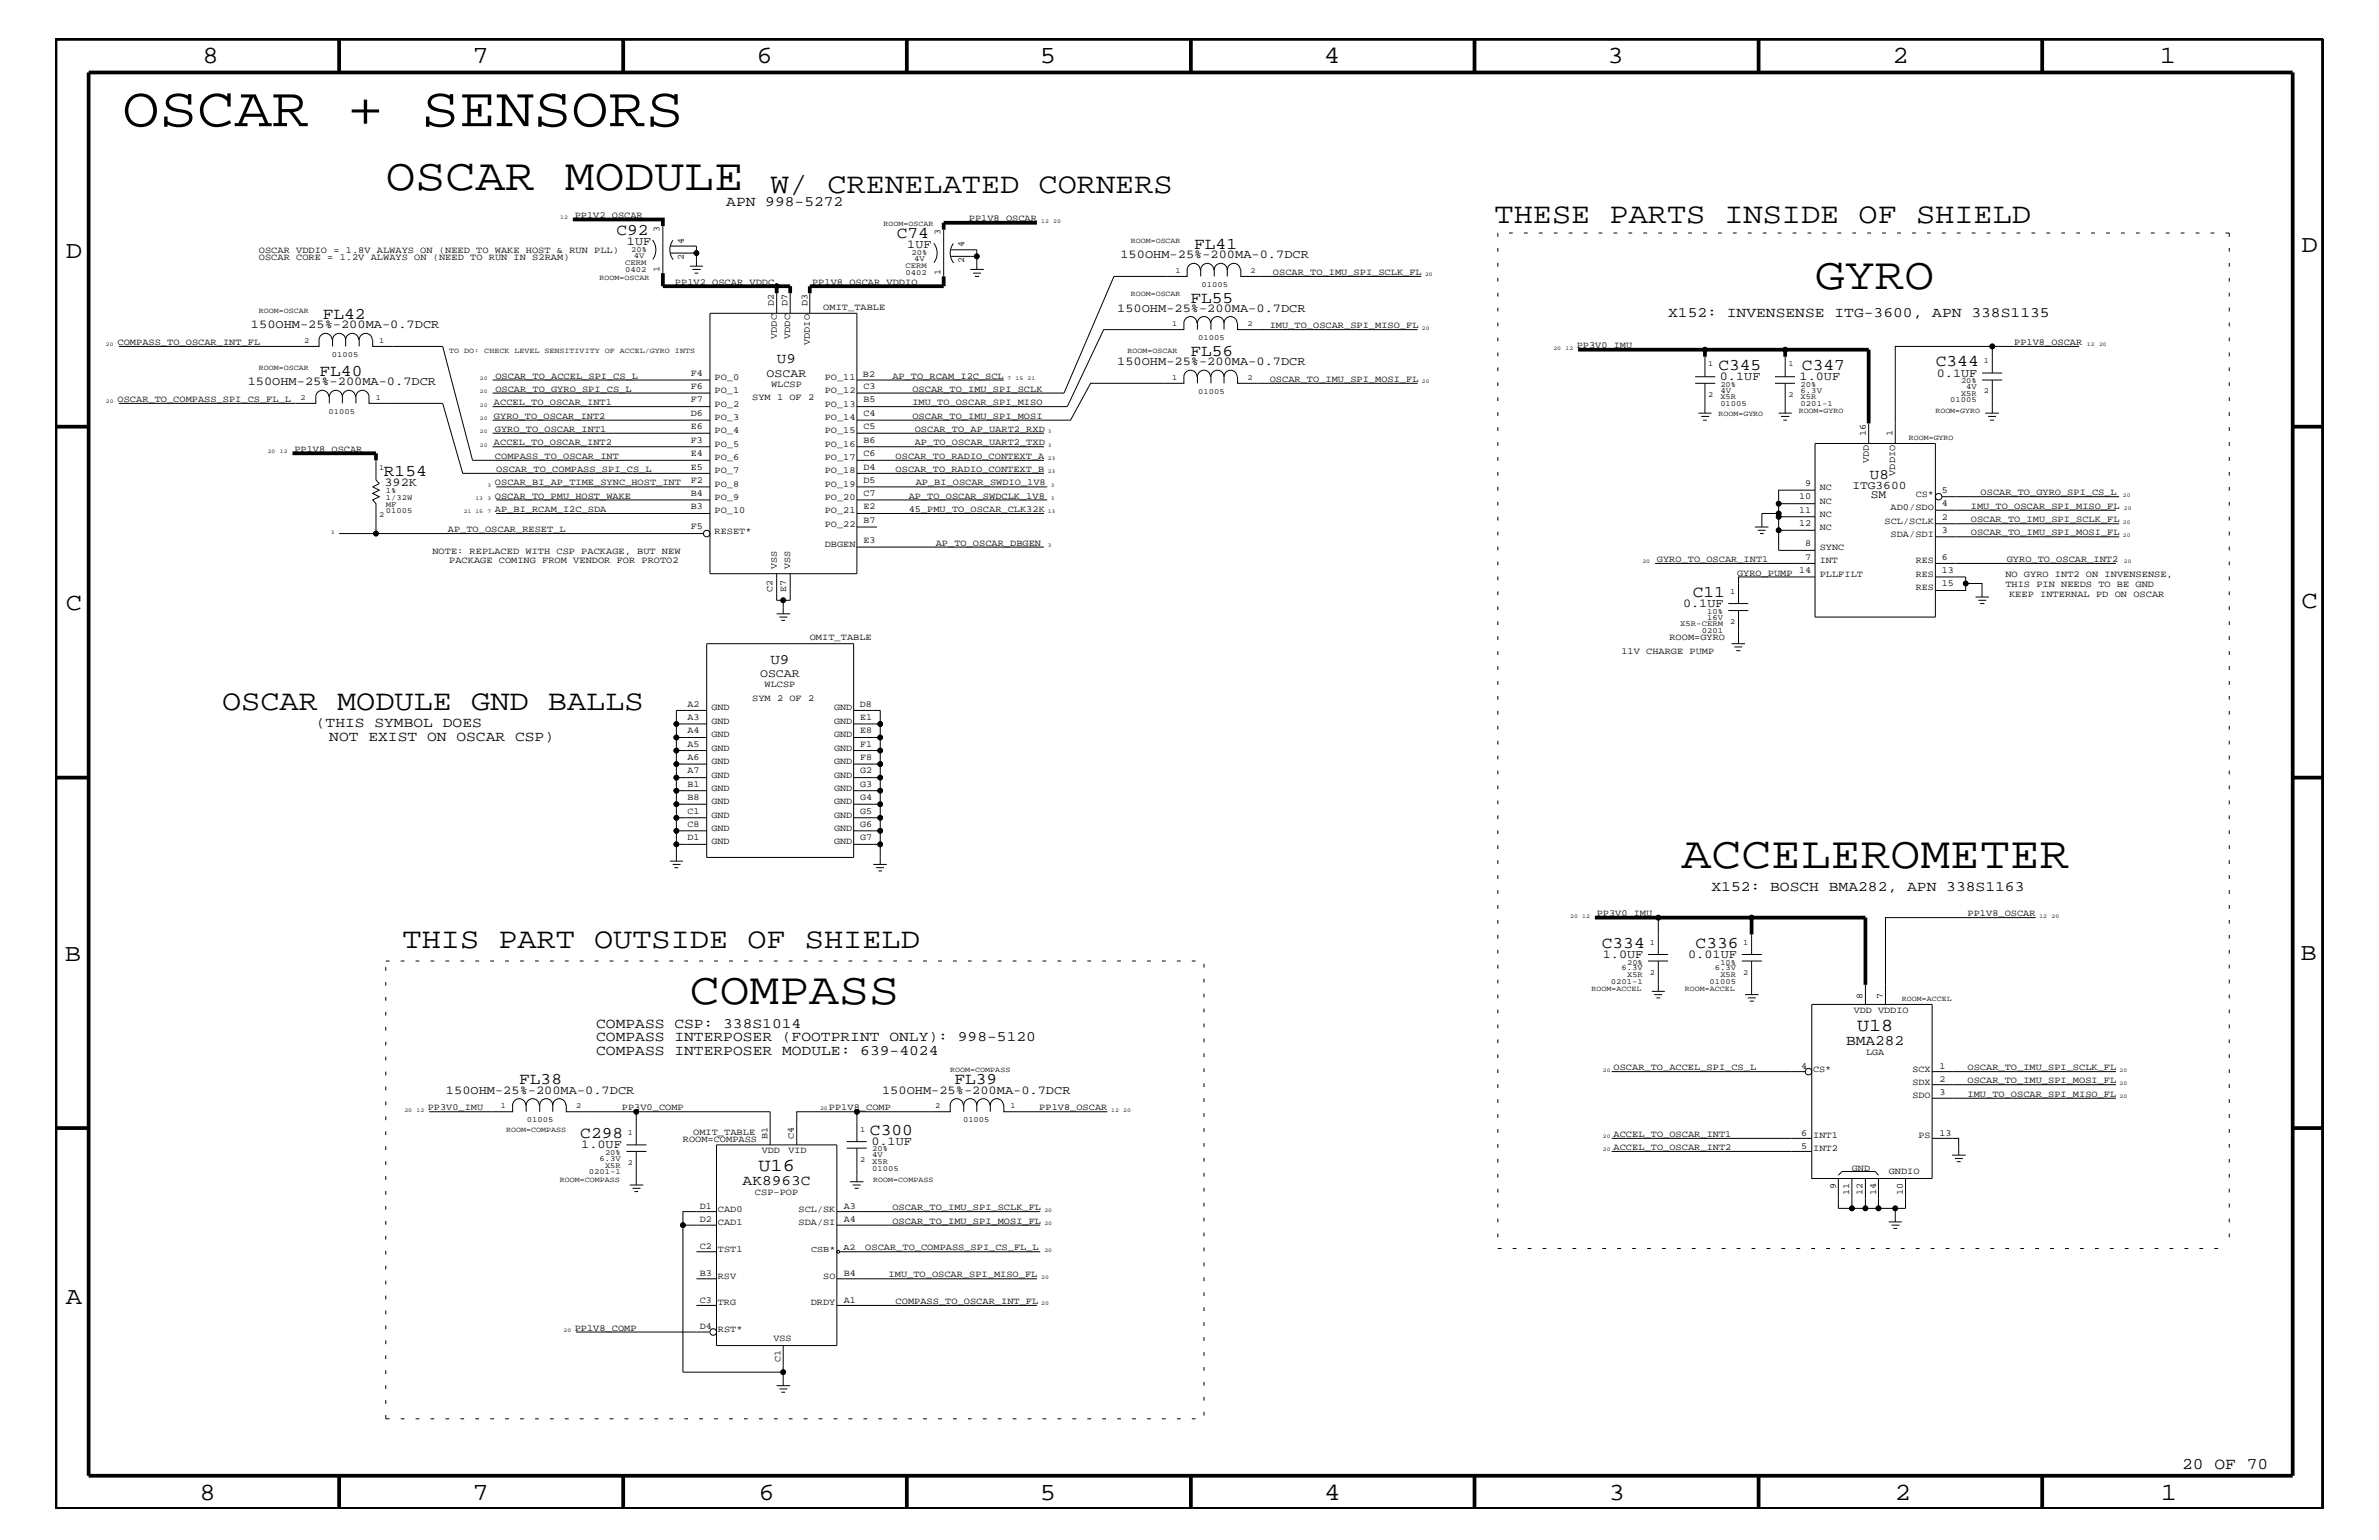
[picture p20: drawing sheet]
<svg xmlns="http://www.w3.org/2000/svg" width="432mm" height="279mm" viewBox="0 0 432 279" stroke-linecap="round" stroke-linejoin="round" font-family="sans-serif">
<defs><g id="words">
<text font-size="10.2" x="22.2" y="22.9">OSCAR + SENSORS</text>
<g font-size="8.2">
<text x="70" y="34.4">OSCAR MODULE</text>
<text x="329.4" y="52.5">GYRO</text>
<text x="305.2" y="157.4">ACCELEROMETER</text>
<text x="125.2" y="182.2">COMPASS</text>
</g>
<g font-size="5.2">
<text x="139.8" y="35">W/ CRENELATED CORNERS</text>
<text x="271.3" y="40.4">THESE PARTS INSIDE OF SHIELD</text>
<text x="40.3" y="128.9">OSCAR MODULE GND BALLS</text>
<text x="73.1" y="172">THIS PART OUTSIDE OF SHIELD</text>
</g>
<g font-size="4.5">
<text x="36.7" y="11.5">8</text>
<text x="85.8" y="11.5">7</text>
<text x="137.3" y="11.5">6</text>
<text x="188.7" y="11.5">5</text>
<text x="240.3" y="11.5">4</text>
<text x="291.8" y="11.5">3</text>
<text x="343.5" y="11.5">2</text>
<text x="392" y="11.5">1</text>
<text x="11.9" y="46.8">D</text>
<text x="417.7" y="45.7">D</text>
<text x="11.9" y="110.6">C</text>
<text x="417.7" y="110.3">C</text>
<text x="11.8" y="174.3">B</text>
<text x="417.6" y="174.2">B</text>
<text x="11.9" y="236.7">A</text>
<text x="36.2" y="272.1">8</text>
<text x="85.8" y="272.1">7</text>
<text x="137.7" y="272.1">6</text>
<text x="188.7" y="272.1">5</text>
<text x="240.4" y="272.1">4</text>
<text x="292" y="272.1">3</text>
<text x="343.9" y="272.1">2</text>
<text x="392.2" y="272.1">1</text>
</g>
<g font-size="3.3">
<text x="337.1" y="187.1">U18</text>
<text x="137.7" y="212.5">U16</text>
</g>
<g font-size="3">
<text x="111.9" y="42.6">C92</text>
<text x="162.8" y="43.2">C74</text>
<text x="216.7" y="45.2">FL41</text>
<text x="58.6" y="57.9">FL42</text>
<text x="216.1" y="54.9">FL55</text>
<text x="216.1" y="64.5">FL56</text>
<text x="58" y="68.2">FL40</text>
<text x="311.9" y="67.1">C345</text>
<text x="327.1" y="67.1">C347</text>
<text x="351.4" y="66.5">C344</text>
<text x="69.7" y="86.4">R154</text>
<text x="307.3" y="108.3">C11</text>
<text x="290.7" y="172">C334</text>
<text x="307.8" y="172">C336</text>
<text x="94.2" y="196.7">FL38</text>
<text x="173.2" y="196.7">FL39</text>
<text x="105.3" y="206.5">C298</text>
<text x="157.9" y="205.9">C300</text>
<text x="396.1" y="266.5">20 OF 70</text>
</g>
<g font-size="2.6">
<text x="131.8" y="37.4">APN 998-5272</text>
<text x="302.8" y="57.4">X152: INVENSENSE ITG-3600, APN 338S1135</text>
<text x="141" y="65.9">U9</text>
<text x="339.4" y="87">U8</text>
<text x="139.8" y="120.4">U9</text>
<text x="57.3" y="131.9">(THIS SYMBOL DOES</text>
<text x="59.8" y="134.4">NOT EXIST ON OSCAR CSP)</text>
<text x="310.6" y="161.7">X152: BOSCH BMA282, APN 338S1163</text>
<text x="108.2" y="186.5">COMPASS CSP: 338S1014</text>
<text x="108.2" y="188.9">COMPASS INTERPOSER (FOOTPRINT ONLY): 998-5120</text>
<text x="108.2" y="191.4">COMPASS INTERPOSER MODULE: 639-4024</text>
<text x="335.1" y="189.5">BMA282</text>
<text x="134.8" y="215">AK8963C</text>
</g>
<g font-size="2.2">
<text x="113.8" y="44.4">1UF</text>
<text x="164.7" y="45.1">1UF</text>
<text x="203.4" y="46.8">150OHM-25%-200MA-0.7DCR</text>
<text x="45.6" y="59.5">150OHM-25%-200MA-0.7DCR</text>
<text x="202.8" y="56.6">150OHM-25%-200MA-0.7DCR</text>
<text x="45" y="69.9">150OHM-25%-200MA-0.7DCR</text>
<text x="202.8" y="66.2">150OHM-25%-200MA-0.7DCR</text>
<text x="312.2" y="68.9">0.1UF</text>
<text x="326.6" y="68.9">1.0UF</text>
<text x="351.5" y="68.4">0.1UF</text>
<text x="69.8" y="88.2">392K</text>
<text x="305.5" y="110.2">0.1UF</text>
<text x="290.9" y="173.8">1.0UF</text>
<text x="306.4" y="173.8">0.01UF</text>
<text x="80.9" y="198.4">150OHM-25%-200MA-0.7DCR</text>
<text x="160.1" y="198.4">150OHM-25%-200MA-0.7DCR</text>
<text x="105.5" y="208.3">1.0UF</text>
<text x="158.2" y="207.7">0.1UF</text>
</g>
<g font-size="2.1">
<text x="139.1" y="68.4">OSCAR</text>
<text x="336.2" y="88.7">ITG3600</text>
<text x="339.6" y="90.4">SM</text>
<text x="138" y="122.9">OSCAR</text>
</g>
<g font-size="1.7">
<text x="104.3" y="39.6">PP1V2_OSCAR</text>
<text x="175.9" y="40.2">PP1V8_OSCAR</text>
<text x="47" y="45.9">OSCAR VDDIO = 1.8V ALWAYS ON (NEED TO WAKE HOST &amp; RUN PLL)</text>
<text x="47" y="47.1">OSCAR CORE = 1.2V ALWAYS ON (NEED TO RUN IN S2RAM)</text>
<text x="119.7" y="42.1" transform="rotate(-90 119.7 42.1)">3</text>
<text x="124.1" y="47.1" transform="rotate(-90 124.1 47.1)">2</text>
<text x="124.1" y="44.2" transform="rotate(-90 124.1 44.2)">4</text>
<text x="170.7" y="42.7" transform="rotate(-90 170.7 42.7)">3</text>
<text x="175" y="47.7" transform="rotate(-90 175 47.7)">2</text>
<text x="175" y="44.8" transform="rotate(-90 175 44.8)">4</text>
<text x="119.7" y="49.3" transform="rotate(-90 119.7 49.3)">1</text>
<text x="122.5" y="51.7">PP1V2_OSCAR_VDDC</text>
<text x="147.4" y="51.7">PP1V8_OSCAR_VDDIO</text>
<text x="170.7" y="49.9" transform="rotate(-90 170.7 49.9)">1</text>
<text x="231.1" y="49.9">OSCAR_TO_IMU_SPI_SCLK_FL</text>
<text x="140.5" y="55.6" transform="rotate(-90 140.5 55.6)">D2</text>
<text x="142.9" y="55.6" transform="rotate(-90 142.9 55.6)">D7</text>
<text x="146.6" y="55.6" transform="rotate(-90 146.6 55.6)">D3</text>
<text x="149.4" y="56.2">OMIT_TABLE</text>
<text x="230.5" y="59.5">IMU_TO_OSCAR_SPI_MISO_FL</text>
<text x="21.3" y="62.6">COMPASS_TO_OSCAR_INT_FL</text>
<text x="141" y="61.5" transform="rotate(-90 141 61.5)">VDDC</text>
<text x="143.4" y="61.5" transform="rotate(-90 143.4 61.5)">VDDC</text>
<text x="147" y="62.6" transform="rotate(-90 147 62.6)">VDDIO</text>
<text x="286.2" y="63.2">PP3V0_IMU</text>
<text x="365.6" y="62.6">PP1V8_OSCAR</text>
<text x="89.9" y="71.1">OSCAR_TO_GYRO_SPI_CS_L</text>
<text x="89.9" y="68.7">OSCAR_TO_ACCEL_SPI_CS_L</text>
<text x="125.4" y="68.2">F4</text>
<text x="125.4" y="70.6">F6</text>
<text x="129.7" y="68.9">PO_0</text>
<text x="129.7" y="71.3">PO_1</text>
<text x="140" y="70.1">WLCSP</text>
<text x="149.7" y="71.3">PO_12</text>
<text x="149.7" y="68.9">PO_11</text>
<text x="156.6" y="68.4">B2</text>
<text x="156.7" y="70.6">C3</text>
<text x="162" y="68.7">AP_TO_RCAM_I2C_SCL</text>
<text x="165.6" y="71.1">OSCAR_TO_IMU_SPI_SCLK</text>
<text x="230.5" y="69.3">OSCAR_TO_IMU_SPI_MOSI_FL</text>
<text x="21.3" y="72.9">OSCAR_TO_COMPASS_SPI_CS_FL_L</text>
<text x="89.7" y="76">GYRO_TO_OSCAR_INT2</text>
<text x="89.7" y="73.5">ACCEL_TO_OSCAR_INT1</text>
<text x="125.4" y="73">F7</text>
<text x="125.4" y="75.5">D6</text>
<text x="125.4" y="77.9">E6</text>
<text x="129.7" y="76.2">PO_3</text>
<text x="129.7" y="73.8">PO_2</text>
<text x="136.5" y="72.6">SYM 1 OF 2</text>
<text x="149.7" y="76.2">PO_14</text>
<text x="149.7" y="73.8">PO_13</text>
<text x="156.7" y="73">B5</text>
<text x="156.7" y="75.5">C4</text>
<text x="156.7" y="77.9">C5</text>
<text x="165.6" y="73.5">IMU_TO_OSCAR_SPI_MISO</text>
<text x="165.6" y="76">OSCAR_TO_IMU_SPI_MOSI</text>
<text x="53.4" y="82">PP1V8_OSCAR</text>
<text x="89.7" y="80.8">ACCEL_TO_OSCAR_INT2</text>
<text x="89.8" y="78.3">GYRO_TO_OSCAR_INT1</text>
<text x="89.8" y="83.3">COMPASS_TO_OSCAR_INT</text>
<text x="125.4" y="80.3">F3</text>
<text x="125.4" y="82.7">E4</text>
<text x="129.7" y="78.6">PO_4</text>
<text x="129.7" y="81.1">PO_5</text>
<text x="129.7" y="83.5">PO_6</text>
<text x="149.7" y="78.6">PO_15</text>
<text x="149.7" y="83.5">PO_17</text>
<text x="149.7" y="81.1">PO_16</text>
<text x="156.7" y="80.3">B6</text>
<text x="156.7" y="82.7">C6</text>
<text x="162.6" y="83.3">OSCAR_TO_RADIO_CONTEXT_A</text>
<text x="166" y="80.8">AP_TO_OSCAR_UART2_TXD</text>
<text x="166" y="78.3">OSCAR_TO_AP_UART2_RXD</text>
<text x="338.7" y="79.2" transform="rotate(-90 338.7 79.2)">16</text>
<text x="343.5" y="79.2" transform="rotate(-90 343.5 79.2)">1</text>
<text x="89.8" y="88.1">OSCAR_BI_AP_TIME_SYNC_HOST_INT</text>
<text x="90.1" y="85.6">OSCAR_TO_COMPASS_SPI_CS_L</text>
<text x="125.4" y="85.2">E5</text>
<text x="125.4" y="87.6">F2</text>
<text x="129.7" y="88.3">PO_8</text>
<text x="129.7" y="85.9">PO_7</text>
<text x="149.7" y="85.9">PO_18</text>
<text x="149.7" y="88.3">PO_19</text>
<text x="156.7" y="85.2">D4</text>
<text x="156.7" y="87.6">D5</text>
<text x="162.6" y="85.6">OSCAR_TO_RADIO_CONTEXT_B</text>
<text x="166.2" y="88.1">AP_BI_OSCAR_SWDIO_1V8</text>
<text x="327.7" y="88.2">9</text>
<text x="330.3" y="88.9">NC</text>
<text x="339.2" y="84" transform="rotate(-90 339.2 84)">VDD</text>
<text x="344" y="86.3" transform="rotate(-90 344 86.3)">VDDIO</text>
<text x="352.5" y="89.4">5</text>
<text x="359.5" y="89.9">OSCAR_TO_GYRO_SPI_CS_L</text>
<text x="89.8" y="90.5">OSCAR_TO_PMU_HOST_WAKE</text>
<text x="89.8" y="92.9">AP_BI_RCAM_I2C_SDA</text>
<text x="125.4" y="92.4">B3</text>
<text x="125.4" y="90">B4</text>
<text x="129.7" y="93.2">PO_10</text>
<text x="129.7" y="90.7">PO_9</text>
<text x="149.7" y="90.7">PO_20</text>
<text x="149.7" y="93.2">PO_21</text>
<text x="149.7" y="95.6">PO_22</text>
<text x="156.7" y="90">C7</text>
<text x="156.7" y="92.4">E2</text>
<text x="156.7" y="94.9">B7</text>
<text x="164.9" y="90.5">AP_TO_OSCAR_SWDCLK_1V8</text>
<text x="164.9" y="92.9">45_PMU_TO_OSCAR_CLK32K</text>
<text x="326.6" y="90.6">10</text>
<text x="326.6" y="93.1">11</text>
<text x="326.6" y="95.4">12</text>
<text x="330.3" y="93.8">NC</text>
<text x="330.3" y="91.4">NC</text>
<text x="342.1" y="95">SCL/SCLK</text>
<text x="343.2" y="92.6">AD0/SDO</text>
<text x="347.7" y="90.1">CS*</text>
<text x="352.5" y="91.8">4</text>
<text x="352.5" y="94.3">2</text>
<text x="357.7" y="92.3">IMU_TO_OSCAR_SPI_MISO_FL</text>
<text x="357.7" y="94.8">OSCAR_TO_IMU_SPI_SCLK_FL</text>
<text x="78.5" y="100.4">NOTE: REPLACED WITH CSP PACKAGE, BUT NEW</text>
<text x="81.3" y="96.5">AP_TO_OSCAR_RESET_L</text>
<text x="125.4" y="96">F5</text>
<text x="129.7" y="96.8">RESET*</text>
<text x="149.7" y="99.3">DBGEN</text>
<text x="156.7" y="98.5">E3</text>
<text x="169.8" y="99">AP_TO_OSCAR_DBGEN</text>
<text x="327.7" y="101.5">7</text>
<text x="327.7" y="99.1">8</text>
<text x="330.3" y="96.2">NC</text>
<text x="330.3" y="99.9">SYNC</text>
<text x="343.2" y="97.4">SDA/SDI</text>
<text x="352.5" y="101.5">6</text>
<text x="352.5" y="96.7">3</text>
<text x="357.7" y="97.1">OSCAR_TO_IMU_SPI_MOSI_FL</text>
<text x="81.5" y="102.2">PACKAGE COMING FROM VENDOR FOR PROTO2</text>
<text x="140.2" y="107.5" transform="rotate(-90 140.2 107.5)">C2</text>
<text x="141" y="103.2" transform="rotate(-90 141 103.2)">VSS</text>
<text x="142.7" y="107.5" transform="rotate(-90 142.7 107.5)">E7</text>
<text x="143.4" y="103.2" transform="rotate(-90 143.4 103.2)">VSS</text>
<text x="300.7" y="102.1">GYRO_TO_OSCAR_INT1</text>
<text x="315.3" y="104.4">GYRO_PUMP</text>
<text x="326.6" y="104">14</text>
<text x="330.3" y="102.2">INT</text>
<text x="330.3" y="104.7">PLLFILT</text>
<text x="347.7" y="107.1">RES</text>
<text x="347.7" y="102.2">RES</text>
<text x="347.7" y="104.7">RES</text>
<text x="352.5" y="104">13</text>
<text x="352.5" y="106.4">15</text>
<text x="364" y="106.5">THIS PIN NEEDS TO BE GND</text>
<text x="364" y="104.7">NO GYRO INT2 ON INVENSENSE,</text>
<text x="364.2" y="102.1">GYRO_TO_OSCAR_INT2</text>
<text x="364.7" y="108.3">KEEP INTERNAL PD ON OSCAR</text>
<text x="147" y="116.2">OMIT_TABLE</text>
<text x="294.3" y="118.6">11V CHARGE PUMP</text>
<text x="303" y="116.2">ROOM=GYRO</text>
<text x="138.8" y="124.7">WLCSP</text>
<text x="124.8" y="128.2">A2</text>
<text x="124.8" y="130.7">A3</text>
<text x="129.1" y="128.9">GND</text>
<text x="129.1" y="131.3">GND</text>
<text x="136.5" y="127.1">SYM 2 OF 2</text>
<text x="151.4" y="131.3">GND</text>
<text x="151.4" y="128.9">GND</text>
<text x="156" y="128.3">D8</text>
<text x="156.1" y="130.7">E1</text>
<text x="124.8" y="133">A4</text>
<text x="124.8" y="135.5">A5</text>
<text x="124.8" y="137.9">A6</text>
<text x="129.1" y="136.2">GND</text>
<text x="129.1" y="133.8">GND</text>
<text x="151.4" y="136.2">GND</text>
<text x="151.4" y="133.8">GND</text>
<text x="156.1" y="133">E8</text>
<text x="156.1" y="135.5">F1</text>
<text x="156.1" y="137.9">F8</text>
<text x="124.8" y="140.3">A7</text>
<text x="124.8" y="142.8">B1</text>
<text x="129.1" y="143.5">GND</text>
<text x="129.1" y="141.1">GND</text>
<text x="129.1" y="138.6">GND</text>
<text x="151.4" y="143.5">GND</text>
<text x="151.4" y="141.1">GND</text>
<text x="151.4" y="138.6">GND</text>
<text x="156.1" y="140.3">G2</text>
<text x="156.1" y="142.8">G3</text>
<text x="124.8" y="145.1">B8</text>
<text x="124.8" y="147.6">C1</text>
<text x="129.1" y="148.4">GND</text>
<text x="129.1" y="145.9">GND</text>
<text x="151.4" y="148.4">GND</text>
<text x="151.4" y="145.9">GND</text>
<text x="156.1" y="145.1">G4</text>
<text x="156.1" y="147.6">G5</text>
<text x="124.8" y="152.4">D1</text>
<text x="124.8" y="150.1">C8</text>
<text x="129.1" y="153.2">GND</text>
<text x="129.1" y="150.7">GND</text>
<text x="151.4" y="153.2">GND</text>
<text x="151.4" y="150.7">GND</text>
<text x="156.1" y="150.1">G6</text>
<text x="156.1" y="152.4">G7</text>
<text x="289.8" y="166.2">PP3V0_IMU</text>
<text x="357.1" y="166.2">PP1V8_OSCAR</text>
<text x="336.5" y="183.8">VDD VDDIO</text>
<text x="338.1" y="181.2" transform="rotate(-90 338.1 181.2)">8</text>
<text x="341.7" y="181.2" transform="rotate(-90 341.7 181.2)">7</text>
<text x="338.7" y="191.4">LGA</text>
<text x="292.9" y="194.2">OSCAR_TO_ACCEL_SPI_CS_L</text>
<text x="326.9" y="193.9">4</text>
<text x="329.1" y="194.4">CS*</text>
<text x="347.1" y="196.8">SDX</text>
<text x="347.1" y="194.4">SCX</text>
<text x="352" y="193.9">1</text>
<text x="352" y="196.4">2</text>
<text x="357.1" y="194.2">OSCAR_TO_IMU_SPI_SCLK_FL</text>
<text x="357.1" y="196.5">OSCAR_TO_IMU_SPI_MOSI_FL</text>
<text x="77.6" y="201.5">PP3V0_IMU</text>
<text x="112.9" y="201.5">PP3V0_COMP</text>
<text x="150.5" y="201.5">PP1V8_COMP</text>
<text x="188.6" y="201.5">PP1V8_OSCAR</text>
<text x="347.1" y="199.2">SDO</text>
<text x="352" y="198.7">3</text>
<text x="357.1" y="199">IMU_TO_OSCAR_SPI_MISO_FL</text>
<text x="124" y="207.1">ROOM=COMPASS</text>
<text x="125.8" y="205.9">OMIT_TABLE</text>
<text x="138.3" y="209.2">VDD</text>
<text x="139.3" y="206.6" transform="rotate(-90 139.3 206.6)">B1</text>
<text x="143.1" y="209.2">VID</text>
<text x="144.1" y="206.6" transform="rotate(-90 144.1 206.6)">C4</text>
<text x="292.9" y="206.3">ACCEL_TO_OSCAR_INT1</text>
<text x="292.9" y="208.7">ACCEL_TO_OSCAR_INT2</text>
<text x="326.9" y="206">6</text>
<text x="326.9" y="208.5">5</text>
<text x="329.1" y="208.9">INT2</text>
<text x="329.1" y="206.5">INT1</text>
<text x="348.2" y="206.5">PS</text>
<text x="352" y="206">13</text>
<text x="333.2" y="215.8" transform="rotate(-90 333.2 215.8)">9</text>
<text x="336.1" y="212.4">GND</text>
<text x="342.8" y="213">GNDIO</text>
<text x="127" y="219.4">D1</text>
<text x="127" y="221.8">D2</text>
<text x="130.3" y="219.8">CAD0</text>
<text x="137" y="216.9">CSP-POP</text>
<text x="144.9" y="219.8">SCL/SK</text>
<text x="153.2" y="219.4">A3</text>
<text x="153.2" y="221.8">A4</text>
<text x="162" y="219.6">OSCAR_TO_IMU_SPI_SCLK_FL</text>
<text x="335.6" y="216.9" transform="rotate(-90 335.6 216.9)">11</text>
<text x="338.1" y="216.9" transform="rotate(-90 338.1 216.9)">12</text>
<text x="340.5" y="216.9" transform="rotate(-90 340.5 216.9)">14</text>
<text x="345.4" y="216.9" transform="rotate(-90 345.4 216.9)">10</text>
<text x="127" y="226.7">C2</text>
<text x="130.3" y="227.1">TST1</text>
<text x="130.3" y="222.3">CAD1</text>
<text x="144.9" y="222.3">SDA/SI</text>
<text x="157.1" y="226.9">OSCAR_TO_COMPASS_SPI_CS_FL_L</text>
<text x="162" y="222">OSCAR_TO_IMU_SPI_MOSI_FL</text>
<text x="127" y="231.5">B3</text>
<text x="130.3" y="232">RSV</text>
<text x="149.4" y="232">SO</text>
<text x="153.2" y="231.5">B4</text>
<text x="161.3" y="231.8">IMU_TO_OSCAR_SPI_MISO_FL</text>
<text x="127" y="236.3">C3</text>
<text x="130.3" y="236.8">TRG</text>
<text x="147.2" y="236.8">DRDY</text>
<text x="153.2" y="236.3">A1</text>
<text x="162.6" y="236.6">COMPASS_TO_OSCAR_INT_FL</text>
<text x="104.3" y="241.4">PP1V8_COMP</text>
<text x="127" y="241.2">D4</text>
<text x="130.3" y="241.7">RST*</text>
<text x="140.4" y="243.3">VSS</text>
<text x="141.6" y="247.1" transform="rotate(-90 141.6 247.1)">C1</text>
</g>
<g font-size="1.6">
<text x="147.2" y="227.1">CSB*</text>
<text x="153.1" y="226.8">A2</text>
</g>
<g font-size="1.4">
<text x="160.4" y="41">ROOM=OSCAR</text>
<text x="114.6" y="45.7">20%</text>
<text x="115" y="46.8">4V</text>
<text x="165.4" y="46.3">20%</text>
<text x="165.9" y="47.4">4V</text>
<text x="205.2" y="44.1">ROOM=OSCAR</text>
<text x="108.8" y="50.7">ROOM=OSCAR</text>
<text x="113.5" y="49.3">0402</text>
<text x="113.5" y="48">CERM</text>
<text x="164.3" y="48.7">CERM</text>
<text x="164.3" y="49.9">0402</text>
<text x="205.2" y="53.8">ROOM=OSCAR</text>
<text x="213.4" y="49.6">1</text>
<text x="218.1" y="52.1">01005</text>
<text x="227" y="49.6">2</text>
<text x="47" y="56.8">ROOM=OSCAR</text>
<text x="212.8" y="59.2">1</text>
<text x="226.4" y="59.2">2</text>
<text x="55.2" y="62.3">2</text>
<text x="60.2" y="64.8">01005</text>
<text x="68.8" y="62.3">1</text>
<text x="81.5" y="64">TO DO: CHECK LEVEL SENSITIVITY OF ACCEL/GYRO INTS</text>
<text x="204.6" y="64">ROOM=OSCAR</text>
<text x="217.5" y="61.8">01005</text>
<text x="360.1" y="65.9">1</text>
<text x="47" y="67.1">ROOM=OSCAR</text>
<text x="212.8" y="68.9">1</text>
<text x="217.5" y="71.5">01005</text>
<text x="226.4" y="68.9">2</text>
<text x="310" y="66.5">1</text>
<text x="310" y="72">2</text>
<text x="312.3" y="70.1">20%</text>
<text x="312.3" y="71.2">4V</text>
<text x="324.6" y="66.5">1</text>
<text x="324.6" y="72">2</text>
<text x="326.8" y="70.1">20%</text>
<text x="326.8" y="71.2">6.3V</text>
<text x="355.9" y="69.5">20%</text>
<text x="355.9" y="71.8">X5R</text>
<text x="356.9" y="70.6">4V</text>
<text x="360.1" y="71.3">2</text>
<text x="54.5" y="72.6">2</text>
<text x="59.6" y="75.1">01005</text>
<text x="68.2" y="72.6">1</text>
<text x="311.9" y="75.6">ROOM=GYRO</text>
<text x="312.3" y="73.7">01005</text>
<text x="312.3" y="72.4">X5R</text>
<text x="326.5" y="75">ROOM=GYRO</text>
<text x="326.8" y="72.4">X5R</text>
<text x="326.8" y="73.7">0201-1</text>
<text x="351.3" y="75">ROOM=GYRO</text>
<text x="354" y="73">01005</text>
<text x="346.5" y="79.9">ROOM=GYRO</text>
<text x="68.8" y="85.3">1</text>
<text x="70" y="89.5">1%</text>
<text x="68.8" y="93.8">2</text>
<text x="70" y="92">MF</text>
<text x="70" y="93.2">01005</text>
<text x="70" y="90.7">1/32W</text>
<text x="314" y="107.7">1</text>
<text x="305" y="113.7">X5R-CERM</text>
<text x="309.9" y="111.4">10%</text>
<text x="309.9" y="112.5">16V</text>
<text x="314" y="113.1">2</text>
<text x="308.9" y="114.8">0201</text>
<text x="299.5" y="171.4">1</text>
<text x="316.4" y="171.4">1</text>
<text x="288.9" y="179.9">ROOM=ACCEL</text>
<text x="292.4" y="178.5">0201-1</text>
<text x="294.3" y="176.1">6.3V</text>
<text x="295.3" y="175">20%</text>
<text x="295.3" y="177.3">X5R</text>
<text x="299.5" y="176.8">2</text>
<text x="305.8" y="179.9">ROOM=ACCEL</text>
<text x="310.3" y="178.5">01005</text>
<text x="311.2" y="176.1">6.3V</text>
<text x="312.3" y="177.3">X5R</text>
<text x="312.3" y="175">10%</text>
<text x="316.4" y="176.8">2</text>
<text x="345.2" y="181.6">ROOM=ACCEL</text>
<text x="172.5" y="194.4">ROOM=COMPASS</text>
<text x="90.9" y="201">1</text>
<text x="95.6" y="203.6">01005</text>
<text x="104.6" y="201">2</text>
<text x="169.8" y="201">2</text>
<text x="174.8" y="203.6">01005</text>
<text x="183.4" y="201">1</text>
<text x="91.9" y="205.3">ROOM=COMPASS</text>
<text x="109.8" y="209.6">20%</text>
<text x="114" y="205.9">1</text>
<text x="156.1" y="205.3">1</text>
<text x="158.3" y="208.9">20%</text>
<text x="101.6" y="214.4">ROOM=COMPASS</text>
<text x="106.8" y="213">0201-1</text>
<text x="108.8" y="210.7">6.3V</text>
<text x="109.8" y="211.9">X5R</text>
<text x="114" y="211.4">2</text>
<text x="156.1" y="210.8">2</text>
<text x="158.3" y="212.5">01005</text>
<text x="158.3" y="211.3">X5R</text>
<text x="158.3" y="210">4V</text>
<text x="158.5" y="214.4">ROOM=COMPASS</text>
</g>
<g font-size="1">
<text x="101.7" y="39.8">12</text>
<text x="189" y="40.4">12</text>
<text x="191.2" y="40.4">20</text>
<text x="258.7" y="50.2">20</text>
<text x="258.1" y="59.8">20</text>
<text x="19.2" y="62.9">20</text>
<text x="281.9" y="63.4">20</text>
<text x="284.1" y="63.4">12</text>
<text x="378.8" y="62.9">12</text>
<text x="381" y="62.9">20</text>
<text x="87.1" y="68.9">20</text>
<text x="87.1" y="71.3">20</text>
<text x="182.9" y="68.9">7</text>
<text x="184.3" y="68.9">15</text>
<text x="186.5" y="68.9">21</text>
<text x="258.1" y="69.5">20</text>
<text x="19.2" y="73.2">20</text>
<text x="87.1" y="73.8">20</text>
<text x="87.1" y="76.2">20</text>
<text x="48.6" y="82.2">20</text>
<text x="50.8" y="82.2">12</text>
<text x="87.1" y="81.1">20</text>
<text x="87.1" y="78.6">20</text>
<text x="190.2" y="83.5">23</text>
<text x="190.2" y="81.1">3</text>
<text x="190.2" y="78.6">3</text>
<text x="88.5" y="88.3">3</text>
<text x="190.2" y="85.9">23</text>
<text x="190.8" y="88.3">3</text>
<text x="84.2" y="93.2">21 15</text>
<text x="86.3" y="90.7">13</text>
<text x="88.5" y="90.7">3</text>
<text x="88.5" y="93.2">7</text>
<text x="190.2" y="93.2">13</text>
<text x="190.8" y="90.7">3</text>
<text x="385.3" y="90.1">20</text>
<text x="385.3" y="95">20</text>
<text x="385.5" y="92.6">20</text>
<text x="60" y="96.8">3</text>
<text x="190.2" y="99.3">3</text>
<text x="385.3" y="97.4">20</text>
<text x="298.1" y="102.2">20</text>
<text x="385.5" y="102.2">20</text>
<text x="285" y="166.5">20</text>
<text x="287.2" y="166.5">12</text>
<text x="370.2" y="166.5">12</text>
<text x="372.4" y="166.5">20</text>
<text x="290.9" y="194.4">20</text>
<text x="384.7" y="194.4">20</text>
<text x="384.7" y="196.8">20</text>
<text x="73.4" y="201.7">20</text>
<text x="75.6" y="201.7">12</text>
<text x="148.8" y="201.5">20</text>
<text x="201.7" y="201.7">12</text>
<text x="203.9" y="201.7">20</text>
<text x="384.7" y="199.2">20</text>
<text x="290.9" y="206.5">20</text>
<text x="290.9" y="208.9">20</text>
<text x="189.6" y="219.8">20</text>
<text x="189.6" y="227.1">20</text>
<text x="189.6" y="222.3">20</text>
<text x="189" y="232">20</text>
<text x="189" y="236.8">20</text>
<text x="102.3" y="241.7">20</text>
</g>
</g></defs>
<g fill="none" stroke="#000" stroke-width=".18">
<path d="M118.4 43.5a2.96 2.96 0 0 1 .1 3.6M120.3 41v8.6M121.7 44.6h4.7v1.3h-4.7M122.1 43.6a2.96 2.96 0 0 0 .1 3.5M125.2 48.3h2.4M125.6 48.9h1.6M126.1 49.6h.6M126.4 45.9v2.4M128.9 56.8h26.6v47.3h-26.6zM141 53.2v3.6M143.4 53.2v3.6M147 53.2v3.6"/>
<path d="M169.5 44.1a2.9 2.9 0 0 1 0 3.6M171.3 41.7v8.5M172.6 45.3h4.7v3.6M172.6 46.5h4.7M173 44.2a2.9 2.9 0 0 0 .1 3.5M176.1 48.9h2.5M176.6 49.6h1.5M177 50.2h.7M215.5 48.9v1.3h-13.3l-9.1 21.1h-37.6M215.5 49a1.19 1.19 0 0 1 1.2-1.2 1.19 1.19 0 0 1 1.1 1.2M217.3 58.6a1.19 1.19 0 0 0-1.2-1.2 1.19 1.19 0 0 0-1.2 1.2v1.2h-14.6l-6.6 14h-38.2M217.9 49a1.19 1.19 0 0 1 1.2-1.2 1.19 1.19 0 0 1 1.2 1.2"/>
<path d="M217.9 48.9v1.3M219.7 58.6a1.19 1.19 0 0 0-1.2-1.2 1.19 1.19 0 0 0-1.2 1.2v1.2M220.4 49a1.19 1.19 0 0 1 1.2-1.2 1.19 1.19 0 0 1 1.2 1.2 1.19 1.19 0 0 1 1.1-1.2 1.19 1.19 0 0 1 1.2 1.2M220.4 48.9v1.3M222.2 58.6a1.19 1.19 0 0 0-1.2-1.2 1.19 1.19 0 0 0-1.2 1.2v1.2M222.2 58.6a1.19 1.19 0 0 1 1.2-1.2 1.19 1.19 0 0 1 1.1 1.2M222.2 58.6v1.2M222.8 48.9v1.3M224.6 58.6v1.2h32.7M225.2 48.9v1.3h32.8M59.7 72a1.19 1.19 0 0 0-1.2-1.2 1.19 1.19 0 0 0-1.2 1.2v1.2h-35.7M60.3 61.7a1.19 1.19 0 0 0-1.2-1.2 1.19 1.19 0 0 0-1.2 1.2v1.2h-36.3"/>
<path d="M62.1 72a1.19 1.19 0 0 1 1.2-1.2 1.19 1.19 0 0 1 1.2 1.2M62.1 72a1.19 1.19 0 0 0-1.1-1.2 1.19 1.19 0 0 0-1.2 1.2v1.2M62.1 72v1.2M62.7 61.7a1.19 1.19 0 0 1 1.2-1.2 1.19 1.19 0 0 1 1.2 1.2M62.7 61.7a1.19 1.19 0 0 0-1.1-1.2 1.19 1.19 0 0 0-1.2 1.2v1.2M62.7 61.7v1.2M64.6 73.2v-1.2a1.19 1.19 0 0 1 1.2-1.2 1.19 1.19 0 0 1 1.2 1.2v1.2h13.3l3.7 12.7h44.9M67.6 61.7a1.19 1.19 0 0 0-1.2-1.2 1.19 1.19 0 0 0-1.2 1.2v1.2M67.6 61.7v1.2h12.7l5.5 20.6h43.1M89.4 68.9h39.5M89.4 73.8h39.5M89.4 71.3h39.5"/>
<path d="M89.4 76.2h39.5M89.4 78.6h39.5M155.5 68.9h26.7M155.5 78.6h34M217.3 68.4a1.19 1.19 0 0 0-1.2-1.2 1.19 1.19 0 0 0-1.2 1.2v1.1h-16.9l-3.7 6.7h-38.8M219.7 68.4a1.19 1.19 0 0 0-1.2-1.2 1.19 1.19 0 0 0-1.2 1.2v1.1M222.2 68.4a1.19 1.19 0 0 0-1.2-1.2 1.19 1.19 0 0 0-1.2 1.2v1.1M222.2 68.4a1.19 1.19 0 0 1 1.2-1.2 1.19 1.19 0 0 1 1.1 1.2M222.2 68.4v1.1M224.6 68.4v1.1h32.7M307.7 69.5h3.6M307.7 68.4h3.6"/>
<path d="M308.3 75h2.3M308.8 75.6h1.4M309.1 76.2h.7M309.5 64.7v3.7M309.5 69.5v5.5M322.2 69.5h3.6M322.2 68.4h3.6M322.8 75h2.4M323.3 75.6h1.5M323.7 76.2h.7M324 64.7v3.7M324 69.5v5.5"/>
<path d="M339.2 76.8v3.7M359.7 68.9h3.7M359.7 67.7h3.7M360.3 75h2.5M360.8 75.6h1.5M361.2 76.2h.8M361.6 62.9v4.8M361.6 68.9v6.1M377.4 62.9h-33.4v17.6M61.6 96.8h66M68.2 83.5v3.6l.6 .6-1.2 .6 1.2 .6-1.2 .6 1.2 .6-1.2 .6 .6 .7v5.4M89.4 81.1h39.5"/>
<path d="M90.1 88.3h38.8M90.1 93.2h38.8M90.1 90.7h38.8M155.5 81.1h34M155.5 85.9h34M155.5 83.5h34M155.5 88.3h34.6M155.5 93.2h34M155.5 90.7h34.6M155.5 99.3h34M155.5 95.6h3.7M318.5 95.6h2.5"/>
<path d="M319 96.2h1.5M319.4 96.8h.7M322.8 93.2h-3v2.4M322.8 96.2h6.6M322.8 96.2v3.7h6.6M322.8 91.4v2.4M329.4 88.9h-6.6v2.5h6.6M329.4 93.8h-6.6v2.4M329.4 80.5h21.9v31.5h-21.9zM351.3 95h33.3M351.3 92.6h32.7M351.3 97.4h33.3"/>
<path d="M352.5 90.1h32.1M128.3 116.8h26.6v38.8h-26.6zM141 111.4h2.4M141 104.1v4.8h2.4v-4.8M141.5 112h1.4M141.8 112.6h.7M142.2 108.9v2.5M300.4 102.2h29M313.7 110.8h3.6M313.7 109.5h3.6M314.3 116.8h2.4M314.8 117.4h1.4"/>
<path d="M315.1 118.1h.8M315.6 110.8v6M329.4 104.7h-13.8v4.8M351.3 104.7h5.5v2.4h-5.5M351.3 102.2h32.7M356.8 105.9h2.9v2.4M358.6 108.3h2.4M359.1 108.9h1.4M359.4 109.5h.8M122.8 133.8v2.4h5.5M122.8 136.2v2.4h5.5M122.8 133.8h5.5"/>
<path d="M122.8 131.3v2.5M122.8 138.6v2.5M128.3 128.9h-5.5v2.4h5.5M154.9 128.9h4.9v2.4h-4.9M159.8 131.3v2.5h-4.9M159.8 133.8v2.4h-4.9M159.8 136.2v2.4h-4.9M159.8 138.6v2.5h-4.9M121.6 156.2h2.4M122.1 156.8h1.4M122.4 157.4h.7M122.8 141.1v2.4h5.5"/>
<path d="M122.8 145.9v2.5h5.5M122.8 148.4v2.3h5.5M122.8 150.7v2.5h5.5M122.8 141.1h5.5M122.8 145.9h5.5M122.8 143.5v2.4M122.8 153.2v3M158.5 156.8h2.5M159 157.4h1.4M159.4 158h.7M159.8 141.1v2.4h-4.9M159.8 143.5v2.4h-4.9"/>
<path d="M159.8 145.9v2.5h-4.9M159.8 148.4v2.3h-4.9M159.8 150.7v2.5h-4.9M159.8 153.2v3.6M299.1 174.4h3.7M299.1 173.2h3.7M299.8 179.9h2.4M301 166.5v6.7M301 174.4v5.5M316.1 174.4h3.7M316.1 173.2h3.7M317.9 169.5v3.7"/>
<path d="M317.9 174.4v6.1M338.6 178.7v3.5M369.5 166.5h-27.3v15.7M292.5 194.4h35.2M300.2 180.5h1.5M300.7 181h.6M316.7 180.5h2.5M317.2 181h1.5M317.6 181.6h.7M328.8 182.2h21.9v31.6h-21.9zM350.7 194.4h33.3M350.7 199.2h33.3"/>
<path d="M350.7 196.8h33.3M93 200.4v1.3h-15.1M93 200.5a1.19 1.19 0 0 1 1.2-1.2 1.19 1.19 0 0 1 1.2 1.2M95.5 200.5a1.19 1.19 0 0 1 1.2-1.2 1.19 1.19 0 0 1 1.2 1.2M95.5 200.4v1.3M98 200.5a1.19 1.19 0 0 1 1.1-1.2 1.19 1.19 0 0 1 1.2 1.2 1.19 1.19 0 0 1 1.2-1.2 1.19 1.19 0 0 1 1.2 1.2M98 200.4v1.3M100.3 200.4v1.3M102.8 200.4v1.3h12.7v6M113.7 207.7h3.6M113.7 208.9h3.6M114.3 215h2.5"/>
<path d="M114.8 215.6h1.4M115.1 216.2h.7M115.5 201.7h24.3v6M115.5 208.9v6.1M130 219.8h-6v2.5h6M130 207.7h21.9v36.4h-21.9zM151.9 219.8h36.9M153.7 208.3h3.6M153.7 207.1h3.6M154.3 214.4h2.4M154.8 215h1.4M155.1 215.6h.8"/>
<path d="M155.5 201.7v5.4M155.5 208.3v6.1M172.5 200.5a1.19 1.19 0 0 1 1.2-1.2 1.19 1.19 0 0 1 1.1 1.2M172.5 200.4v1.3h-27.9v6M174.9 200.5a1.19 1.19 0 0 1 1.2-1.2 1.19 1.19 0 0 1 1.2 1.2 1.19 1.19 0 0 1 1.2-1.2 1.19 1.19 0 0 1 1.2 1.2M174.9 200.4v1.3M177.3 200.4v1.3M179.7 200.5a1.19 1.19 0 0 1 1.2-1.2 1.19 1.19 0 0 1 1.2 1.2M179.7 200.4v1.3M182.2 200.4v1.3h18.8M292.5 206.5h36.3M292.5 208.9h36.3"/>
<path d="M333.7 213.8v5.4h4.9M333.7 213.2l.6-.7h6.1l.6 .7M336.1 213.8v5.4M338.6 213.8v5.4M341 213.8v5.4h-2.4M344 219.2v2.5M345.9 213.8v5.4h-4.9M350.7 206.5h4.8v3.1M354.3 209.6h2.5M354.8 210.2h1.5M355.2 210.8h.7M124 222.3v26.6h18.2v-4.8"/>
<path d="M126.4 227.1h3.6M126.4 232h3.6M126.4 236.8h3.6M151.9 232h36.3M151.9 222.3h36.9M151.9 236.8h36.3M152.5 227.1h36.3M342.8 221.7h2.4M343.3 222.3h1.5M343.7 222.9h.6M104.6 241.7h24.2M141 251.4h2.4"/>
<path d="M141.5 252h1.4M141.8 252.6h.7M142.2 248.9v2.5"/>
<circle cx="126.4" cy="45.9" r=".42"/>
<circle cx="141" cy="51.9" r=".42"/>
<circle cx="177.3" cy="46.5" r=".42"/>
<circle cx="309.5" cy="63.4" r=".42"/>
<circle cx="324" cy="63.4" r=".42"/>
<circle cx="361.6" cy="62.9" r=".42"/>
<circle cx="68.2" cy="96.8" r=".42"/>
<circle cx="128.3" cy="96.8" r=".59"/>
<circle cx="322.8" cy="93.2" r=".42"/>
<circle cx="322.8" cy="96.2" r=".42"/>
<circle cx="322.8" cy="91.4" r=".42"/>
<circle cx="322.8" cy="93.8" r=".42"/>
<circle cx="351.9" cy="90.1" r=".59"/>
<circle cx="142.2" cy="108.9" r=".42"/>
<circle cx="356.8" cy="105.9" r=".42"/>
<circle cx="122.8" cy="133.8" r=".42"/>
<circle cx="122.8" cy="131.3" r=".42"/>
<circle cx="122.8" cy="138.6" r=".42"/>
<circle cx="122.8" cy="136.2" r=".42"/>
<circle cx="159.8" cy="131.3" r=".42"/>
<circle cx="159.8" cy="133.8" r=".42"/>
<circle cx="159.8" cy="138.6" r=".42"/>
<circle cx="159.8" cy="136.2" r=".42"/>
<circle cx="122.8" cy="141.1" r=".42"/>
<circle cx="122.8" cy="150.7" r=".42"/>
<circle cx="122.8" cy="143.5" r=".42"/>
<circle cx="122.8" cy="148.4" r=".42"/>
<circle cx="122.8" cy="153.2" r=".42"/>
<circle cx="122.8" cy="145.9" r=".42"/>
<circle cx="159.8" cy="150.7" r=".42"/>
<circle cx="159.8" cy="141.1" r=".42"/>
<circle cx="159.8" cy="143.5" r=".42"/>
<circle cx="159.8" cy="153.2" r=".42"/>
<circle cx="159.8" cy="148.4" r=".42"/>
<circle cx="159.8" cy="145.9" r=".42"/>
<circle cx="301" cy="166.5" r=".42"/>
<circle cx="317.9" cy="166.5" r=".42"/>
<circle cx="328.3" cy="194.4" r=".59"/>
<circle cx="115.5" cy="201.7" r=".42"/>
<circle cx="155.5" cy="201.7" r=".42"/>
<circle cx="336.1" cy="219.2" r=".42"/>
<circle cx="338.6" cy="219.2" r=".42"/>
<circle cx="341" cy="219.2" r=".42"/>
<circle cx="344" cy="219.2" r=".42"/>
<circle cx="124" cy="222.3" r=".42"/>
<circle cx="152.1" cy="227.1" r=".25"/>
<circle cx="129.5" cy="241.7" r=".59"/>
<circle cx="142.2" cy="248.9" r=".42"/>
</g>
<g fill="none" stroke="#000" stroke-width=".68" stroke-linecap="butt">
<path d="M10.1 7.1h411.5v266.7h-411.5zM16.1 13.2h400v254.5h-400zM61.6 7.1v6.1M113.1 7.1v6.1M164.6 7.1v6.1M216.2 7.1v6.1M267.6 7.1v6.1M319.2 7.1v6.1M370.7 7.1v6.1M104 39.8h16.3v1.2M120.3 49.6v2.3h23.1v1.3M141 51.9v1.3"/>
<path d="M171.3 50.2v1.7h-24.3v1.3M188.2 40.4h-16.9v1.3M10.1 77.4h6M286.4 63.4h52.8v13.4M309.5 63.4v1.3M324 63.4v1.3M416.1 77.4h5.5M53.1 82.2h15.1v1.3M10.1 141.1h6M416.1 141.1h5.5M289.5 166.5h49.1v12.2M317.9 166.5v3"/>
<path d="M10.1 204.7h6M416.1 204.7h5.5M61.6 267.7v6.1M113.1 267.7v6.1M164.6 267.7v6.1M216.2 268v5.8M267.6 267.7v6.1M319.2 267.7v6.1M370.7 267.7v6.1"/>
</g>
<path d="M404.6 42.3v184.2M404.6 42.3h-132.7v184.2h132.7M70 174.4h148.5v83M70 257.4v-83M70 257.4h148.5" fill="none" stroke="#000" stroke-width=".18" stroke-dasharray=".7 2" stroke-linecap="butt"/>
<g fill="#000">
<circle cx="126.4" cy="45.9" r=".42"/>
<circle cx="141" cy="51.9" r=".42"/>
<circle cx="177.3" cy="46.5" r=".42"/>
<circle cx="309.5" cy="63.4" r=".42"/>
<circle cx="324" cy="63.4" r=".42"/>
<circle cx="361.6" cy="62.9" r=".42"/>
<circle cx="68.2" cy="96.8" r=".42"/>
<circle cx="322.8" cy="93.2" r=".42"/>
<circle cx="322.8" cy="96.2" r=".42"/>
<circle cx="322.8" cy="91.4" r=".42"/>
<circle cx="322.8" cy="93.8" r=".42"/>
<circle cx="142.2" cy="108.9" r=".42"/>
<circle cx="356.8" cy="105.9" r=".42"/>
<circle cx="122.8" cy="133.8" r=".42"/>
<circle cx="122.8" cy="131.3" r=".42"/>
<circle cx="122.8" cy="138.6" r=".42"/>
<circle cx="122.8" cy="136.2" r=".42"/>
<circle cx="159.8" cy="131.3" r=".42"/>
<circle cx="159.8" cy="133.8" r=".42"/>
<circle cx="159.8" cy="138.6" r=".42"/>
<circle cx="159.8" cy="136.2" r=".42"/>
<circle cx="122.8" cy="141.1" r=".42"/>
<circle cx="122.8" cy="150.7" r=".42"/>
<circle cx="122.8" cy="143.5" r=".42"/>
<circle cx="122.8" cy="148.4" r=".42"/>
<circle cx="122.8" cy="153.2" r=".42"/>
<circle cx="122.8" cy="145.9" r=".42"/>
<circle cx="159.8" cy="150.7" r=".42"/>
<circle cx="159.8" cy="141.1" r=".42"/>
<circle cx="159.8" cy="143.5" r=".42"/>
<circle cx="159.8" cy="153.2" r=".42"/>
<circle cx="159.8" cy="148.4" r=".42"/>
<circle cx="159.8" cy="145.9" r=".42"/>
<circle cx="301" cy="166.5" r=".42"/>
<circle cx="317.9" cy="166.5" r=".42"/>
<circle cx="115.5" cy="201.7" r=".42"/>
<circle cx="155.5" cy="201.7" r=".42"/>
<circle cx="336.1" cy="219.2" r=".42"/>
<circle cx="338.6" cy="219.2" r=".42"/>
<circle cx="341" cy="219.2" r=".42"/>
<circle cx="344" cy="219.2" r=".42"/>
<circle cx="124" cy="222.3" r=".42"/>
<circle cx="142.2" cy="248.9" r=".42"/>
</g>
<use href="#words"/>
</svg>
